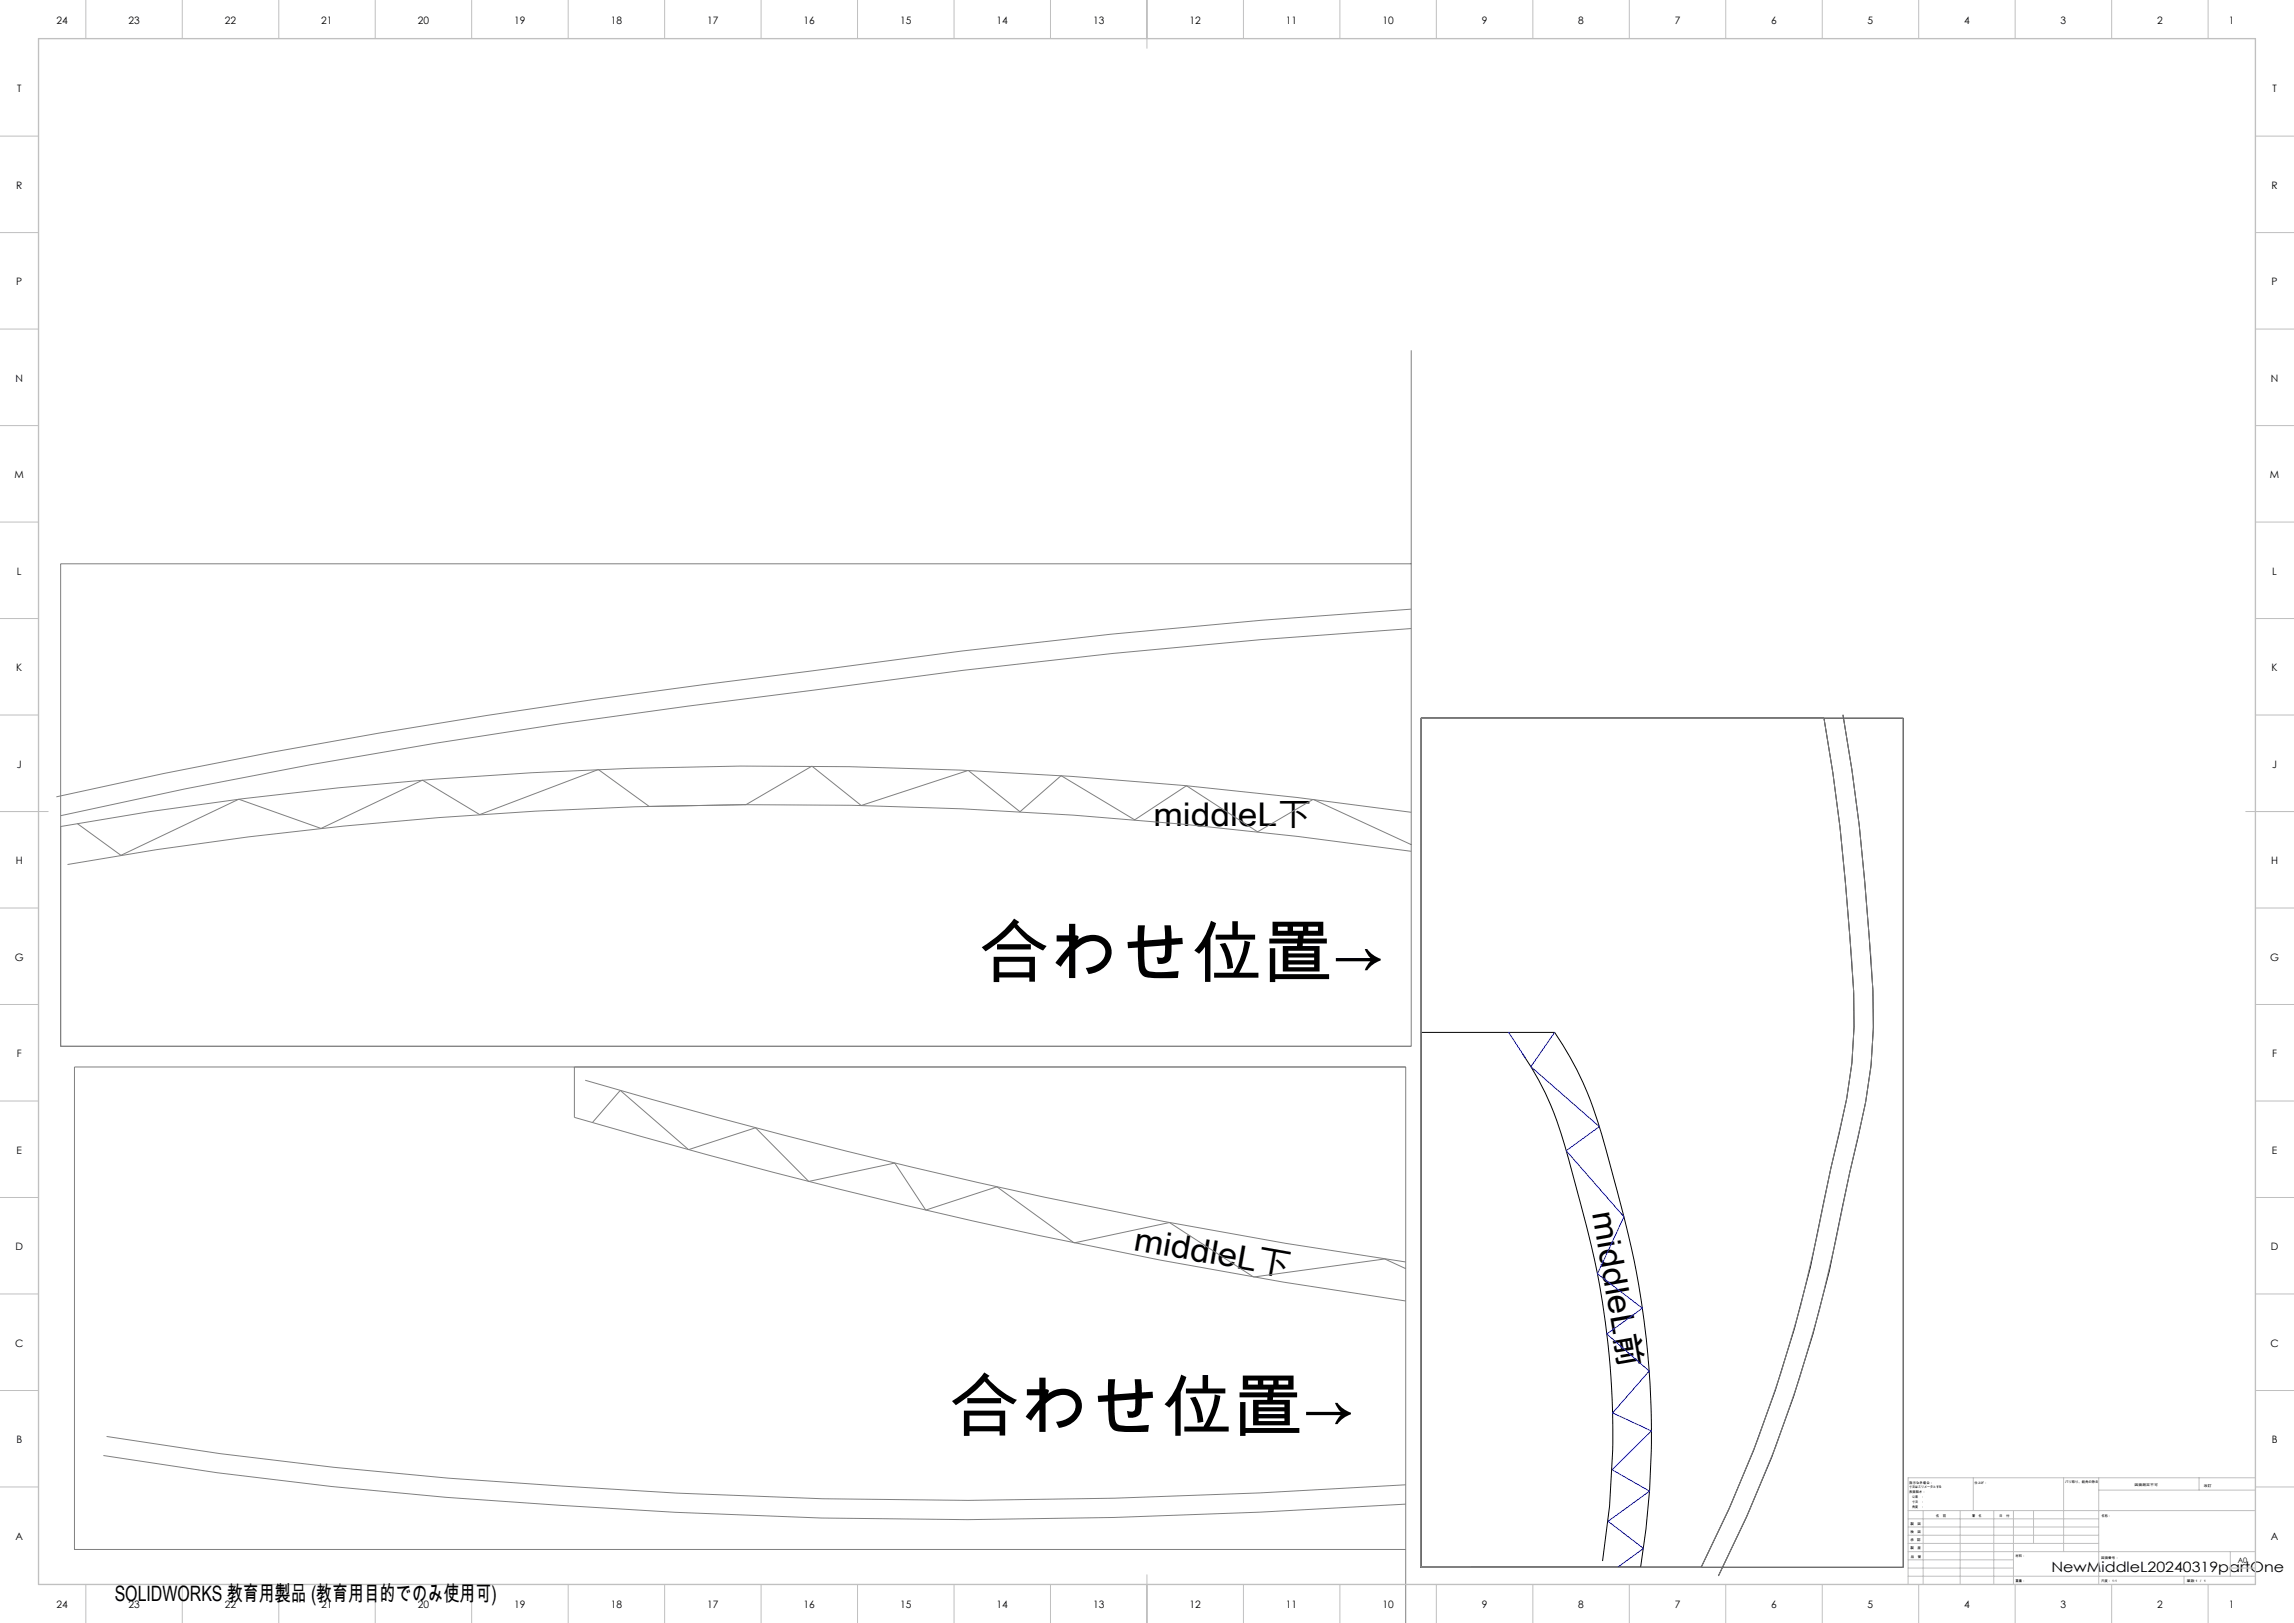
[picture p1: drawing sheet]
<svg xmlns="http://www.w3.org/2000/svg" width="1189mm" height="841mm" viewBox="0 0 1189 841" stroke-linecap="round" stroke-linejoin="round" font-family="sans-serif">
<defs><g id="words">
<g font-size="35.3">
<text x="507" y="506">合わせ位置→</text>
<text x="492" y="741">合わせ位置→</text>
</g>
<g font-size="16.9">
<text x="598" y="428">middleL下</text>
<text x="825" y="629" transform="rotate(80 825 629)">middleL前</text>
<text x="587" y="648" transform="rotate(10 587 648)">middleL下</text>
</g>
<text font-size="11" x="59" y="830">SOLIDWORKS 教育用製品 (教育用目的でのみ使用可)</text>
<text font-size="7.4" x="1063" y="815">NewMiddleL20240319partOne</text>
<g font-size="5.3">
<text x="29" y="12">24</text>
<text x="67" y="12">23</text>
<text x="117" y="12">22</text>
<text x="167" y="12">21</text>
<text x="217" y="12">20</text>
<text x="267" y="12">19</text>
<text x="317" y="12">18</text>
<text x="367" y="12">17</text>
<text x="417" y="12">16</text>
<text x="467" y="12">15</text>
<text x="517" y="12">14</text>
<text x="567" y="12">13</text>
<text x="617" y="12">12</text>
<text x="667" y="12">11</text>
<text x="717" y="12">10</text>
<text x="768" y="12">9</text>
<text x="818" y="12">8</text>
<text x="868" y="12">7</text>
<text x="918" y="12">6</text>
<text x="968" y="12">5</text>
<text x="1018" y="12">4</text>
<text x="1068" y="12">3</text>
<text x="1118" y="12">2</text>
<text x="1155" y="12">1</text>
<text x="9" y="48">T</text>
<text x="1178" y="48">T</text>
<text x="8" y="98">R</text>
<text x="1177" y="98">R</text>
<text x="8" y="148">P</text>
<text x="1177" y="148">P</text>
<text x="8" y="198">N</text>
<text x="1177" y="198">N</text>
<text x="8" y="248">M</text>
<text x="1177" y="248">M</text>
<text x="9" y="298">L</text>
<text x="1178" y="298">L</text>
<text x="8" y="348">K</text>
<text x="1177" y="348">K</text>
<text x="9" y="398">J</text>
<text x="1178" y="398">J</text>
<text x="8" y="448">H</text>
<text x="1177" y="448">H</text>
<text x="8" y="498">G</text>
<text x="1177" y="498">G</text>
<text x="9" y="548">F</text>
<text x="1178" y="548">F</text>
<text x="9" y="598">E</text>
<text x="1178" y="598">E</text>
<text x="8" y="648">D</text>
<text x="1177" y="648">D</text>
<text x="8" y="698">C</text>
<text x="1177" y="698">C</text>
<text x="8" y="748">B</text>
<text x="1177" y="748">B</text>
<text x="8" y="798">A</text>
<text x="1177" y="798">A</text>
<text x="29" y="833">24</text>
<text x="67" y="833">23</text>
<text x="117" y="833">22</text>
<text x="167" y="833">21</text>
<text x="217" y="833">20</text>
<text x="267" y="833">19</text>
<text x="317" y="833">18</text>
<text x="367" y="833">17</text>
<text x="417" y="833">16</text>
<text x="467" y="833">15</text>
<text x="517" y="833">14</text>
<text x="567" y="833">13</text>
<text x="617" y="833">12</text>
<text x="667" y="833">11</text>
<text x="717" y="833">10</text>
<text x="768" y="833">9</text>
<text x="818" y="833">8</text>
<text x="868" y="833">7</text>
<text x="918" y="833">6</text>
<text x="968" y="833">5</text>
<text x="1018" y="833">4</text>
<text x="1068" y="833">3</text>
<text x="1118" y="833">2</text>
<text x="1155" y="833">1</text>
</g>
<text font-size="3.9" x="1160" y="810">A0</text>
<g font-size="1.7">
<text x="990" y="769">指示なき場合：</text>
<text x="990" y="771">寸法はミリメータとする</text>
<text x="990" y="774">表面粗さ：</text>
<text x="1023" y="769">仕上げ：</text>
<text x="1070" y="769">バリ取り、鋭角の除去</text>
<text x="1106" y="770">図面測定不可</text>
<text x="1142" y="770">改訂</text>
<text x="990" y="776">公差　：</text>
<text x="990" y="779">寸法　：</text>
<text x="990" y="781">角度　：</text>
<text x="990" y="790">製　図</text>
<text x="1003" y="786">名　前</text>
<text x="1019" y="786">署　名</text>
<text x="1036" y="786">日　付</text>
<text x="1089" y="786">名称：</text>
<text x="990" y="794">検　図</text>
<text x="990" y="799">承　認</text>
<text x="990" y="803">製　産</text>
<text x="990" y="807">品　管</text>
<text x="1045" y="807">材料：</text>
<text x="1089" y="808">図面番号：</text>
<text x="1045" y="820">重量：</text>
<text x="1089" y="820">尺度： 1:1</text>
<text x="1133" y="820">葉数 1 ／ 1</text>
</g>
</g></defs>
<path d="M736 372h250v440h-250zM945 372a1127 1127 0 0 1 16 141 240 240 0 0 1-8 74l-8 37a691 691 0 0 1-63 188M955 370a1127 1127 0 0 1 16 143 250 250 0 0 1-8 77l-8 36a700 700 0 0 1-64 191M736 535h70a194 194 0 0 1 28 68 476 476 0 0 1 22 149l-1 20-2 20-3 20M789 546a177 177 0 0 1 26 62 460 460 0 0 1 21 129v7a398 398 0 0 1-5 65" fill="none" stroke="#000" stroke-width=".52"/>
<g fill="none" stroke="#808080" stroke-width=".52">
<path d="M731 182v360h-700v-250h700M731 316l-77 5-78 8-78 8-189 25-57 9-56 9-55 10-56 11-56 12M731 326l-77 5-78 8-77 8-143 19-65 9-65 10-65 11-65 13-65 14M736 372h250v440h-250zM945 372a1345 1345 0 0 1 16 143v19l-1 18-3 19-8 35a749 749 0 0 1-52 173l-15 33M955 370a1343 1343 0 0 1 16 145v19l-1 19-3 19-8 36a763 763 0 0 1-53 175l-15 34M40 427l23 16 61-29 42 15 53-25 30 18 61-23 26 19 51-1 34-20 25 20 56-18 27 22 21-19 38 23 27-18 37 24 29-17 50 24M731 421a2251 2251 0 0 0-653 0l-47 7M731 441a2232 2232 0 0 0-650-1l-46 8M298 553v26l103 28 68 18a2901 2901 0 0 0 260 49M303 560l69 19a2995 2995 0 0 0 357 75M307 582l14-17 36 31 35-12 27 28 45-9 16 24 37-12 40 29 49-11 44 29 68-10 11 5"/>
<path d="M54 754a2256 2256 0 0 0 237 26 2930 2930 0 0 0 362 4l76-5M55 744a2247 2247 0 0 0 236 26 2919 2919 0 0 0 362 4l76-5M729 803h-690v-250h690v288"/>
</g>
<path d="M782 535l9 13M806 535l-13 18 36 31-17 12 30 34-14 30 23 18-18 13 22 19-19 22 20 9-20 21 19 11-22 15 19 14-14 10" fill="none" stroke="#00f" stroke-width=".52"/>
<g fill="none" stroke="#c0c0c0" stroke-width=".52">
<path d="M44 0v20M94 0v20M144 0v20M194 0v20M244 0v20M294 0v20M344 0v20M394 0v20M444 0v20M494 0v20M544 0v20M594 0v25"/>
<path d="M644 0v20M694 0v20M744 0v20M794 0v20M844 0v20M894 0v20M944 0v20M994 0v20M1044 0v20M1094 0v20M1144 0v20M0 71h20"/>
<path d="M1169 71h20M0 121h20M1169 121h20M0 171h20M1169 171h20M0 221h20M1169 221h20M0 271h20M1169 271h20M0 321h20M1169 321h20M0 371h20"/>
<path d="M1169 371h20M0 421h25M1164 421h25M0 471h20M1169 471h20M0 521h20M1169 521h20M0 571h20M1169 571h20M0 621h20M1169 621h20M0 671h20"/>
<path d="M1169 671h20M0 721h20M1169 721h20M0 771h20M1023 766v17M1070 766v38M1088 766v55M1088 772h81M1140 766v6M1169 766h-180v55M1169 771h20M989 783h180"/>
<path d="M989 800h99M989 796h99M989 791h99M989 787h99M997 783v38M1016 783v38M1033 783v38M1044 783v38M1054 783v17M594 816v25M989 817h180M989 813h55"/>
<path d="M989 808h55M989 804h180M1132 817v4M1156 813h13M1156 804v13M44 821v20M94 821v20M144 821v20M194 821v20M244 821v20M294 821v20M344 821v20"/>
<path d="M394 821v20M444 821v20M494 821v20M544 821v20M644 821v20M694 821v20M744 821v20M794 821v20M844 821v20M894 821v20M944 821v20M994 821v20"/>
<path d="M1044 821v20M1094 821v20M1144 821v20"/>
</g>
<path d="M20 20h1149v801h-1149z" fill="none" stroke="#c0c0c0" stroke-width=".7"/>
<use href="#words"/>
</svg>
